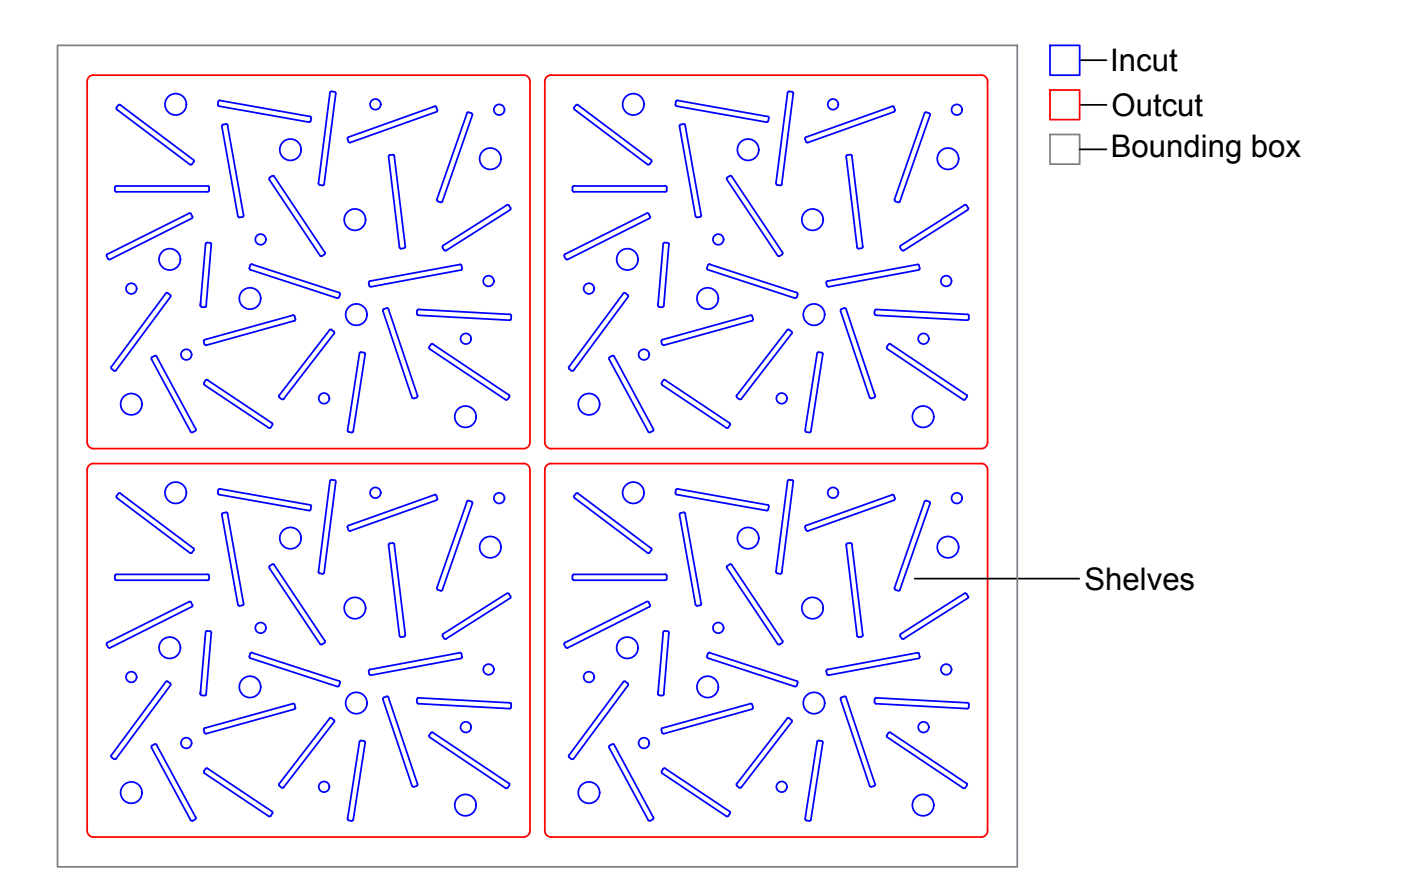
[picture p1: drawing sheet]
<svg xmlns="http://www.w3.org/2000/svg" width="204mm" height="130mm" viewBox="0 0 204 130" stroke-linecap="round" stroke-linejoin="round" font-family="sans-serif">
<defs><g id="words">
<g font-size="4.5">
<text x="161.5" y="10.4">Incut</text>
<text x="161.7" y="16.9">Outcut</text>
<text x="161.6" y="22.9">Bounding box</text>
<text x="157.8" y="85.9">Shelves</text>
</g>
</g></defs>
<g fill="none" stroke="#00f" stroke-width=".25">
<path d="M17.5 15.3l10.6 8M17.5 15.3h-.3l-.2 .3v.3l10.6 8M32.3 18.4l2.3 13.1M32.5 18.1l-.2 .3M32.9 18.1h-.4M32.9 18l.2 .2M33.1 18.2l2.3 13.1M45.2 17.6l-.2 .2-13.1-2.4-.2-.2 .1-.4 .2-.2 13.1 2.4h.2v.2l-.1 .4M48.3 13.3l-.3 .2-1.7 13.2M48.3 13.3l.4 .1 .2 .2-1.7 13.2-.3 .2-.4-.1M50.7 20l-.1 .2 .1 .4 .3 .2M63.2 15.5l-12.5 4.5"/>
<path d="M63.2 15.5l.3 .1M63.5 15.6l.1 .4M63.6 16l-.1 .3-12.5 4.4M68.2 16.3l-.3 .2-4.3 12.5M68.2 16.4l.4 .1 .1 .3M68.7 16.8l-4.3 12.5-.3 .2M83.8 15.3l-.2 .3v.3l10.6 8h.3M83.8 15.3h.3l10.6 8M98.3 14.8v.4l.2 .2M98.5 15.5l13 2.3 .3-.2 .1-.4M98.6 14.6l13.1 2.4M98.6 14.6l-.3 .2"/>
<path d="M99 18.1l.5-.1 .2 .2M99.1 18.1l-.2 .3M99.7 18.2l2.3 13.1-.1 .3h-.4l-.3-.1-2.3-13.1M111.7 16.9l.2 .3M114.8 13.3l.5 .1 .1 .2M114.9 13.3l-.3 .2-1.7 13.2M115.4 13.6l-1.6 13.2M117.3 20l-.1 .2M129.8 15.5l-12.5 4.5M129.8 15.5l.3 .1 .1 .4M130.2 16l-.1 .3-12.5 4.4-.3-.1M134.8 16.4l.4 .1 .1 .3-4.4 12.5-.2 .2"/>
<path d="M134.8 16.3l-.3 .2-4.3 12.5 .1 .3M152.8 6.6h4.3v4.3h-4.3zM16.7 27.7l.2 .2h13.3M16.7 27.3v.4M27.5 31l.3 .1M27.5 31.1l-11.9 5.9M27.8 31.1l.2 .4M27.9 31.8l-11.9 6-.3-.1-.2-.4 .1-.3M28 31.5l-.1 .3M28.2 23.3v.3l-.4 .4-.2-.1M30.2 27.1h-13.3l-.2 .2M30.2 27.1l.2 .2"/>
<path d="M30.4 27.3v.4M30.4 27.7l-.2 .2M30.5 35.3h-.3l-.3 .2-.7 9M30.6 35.3l.2 .3M30.7 35.6l-.7 8.9M34.6 31.5l.3 .1M35.5 31.3l-.2 .3h-.4M36.3 39l.1 .3M36.4 39.3l12.7 4.1 .3-.2M36.7 38.5l12.6 4.1M36.7 38.5l-.3 .1-.1 .4M39.2 26.1l7.4 11.1 .3 .1"/>
<path d="M39.6 25.6l-.3 .2-.1 .3M39.6 25.6l.3 .1M39.9 25.7l7.4 11M46.3 26.7l.2 .2M47.3 36.7l-.1 .3-.3 .3M57.4 22.7l1.6 13.2M57.4 22.7l-.3-.2-.5 .1-.1 .2 1.6 13.2 .3 .2 .4-.1 .2-.2M63.6 29l.1 .3M63.7 29.3l.4 .1M64.4 36l.2 .4 .3 .1M67.1 39.3l-13.1 2.4-.3-.1M67.2 39.1v-.4l-.3-.2-13.1 2.4"/>
<path d="M67.2 39l-.1 .3M73.8 29.8l-9.3 5.9-.1 .4M73.8 29.8l.3 .1M74 29.9l.3 .3-.1 .4-9.3 5.9M83.3 27.3l.2-.2h13.3h.2v.2v.4M83.3 27.3v.4M94.1 31.1l-11.9 5.9-.1 .3 .2 .4 .3 .1 11.9-6M94.1 31l.3 .1 .2 .6-.1 .1M94.7 23.3l.1 .3M94.8 23.6l-.3 .3M97 27.7l-.2 .2h-13.3l-.2-.2M97.1 35.3h-.4l-.2 .2-.8 9"/>
<path d="M97.1 35.3l.3 .3-.8 8.9M103 38.6l-.1 .4 .1 .3M103 39.3l12.7 4.1M103.3 38.5l12.6 4.1M103.3 38.5l-.3 .1M105.8 26.1l-.1-.1 .5-.4 .3 .1 7.4 11M105.8 26.1l7.4 11.1 .3 .1 .3-.3 .1-.3M112.9 26.7l.2 .2M113.1 26.9l.4 .1M113.8 26.8l-.3 .2M117.1 20.2l.2 .4M125.5 35.9l-1.5-13.2-.3-.2-.5 .1-.1 .2 1.6 13.2"/>
<path d="M125.6 35.9l-.2 .2-.4 .1-.3-.2M130.3 29.3l.4 .1M131.1 35.7l-.1 .3 .2 .4 .3 .1M133.5 38.5l-13.1 2.4M133.5 38.5l.3 .2M133.6 39.3l-13 2.4M133.7 38.7l.1 .4M133.8 39l-.1 .3M140.8 30.6l-9.3 5.9M140.8 30.2l-.2-.3-.3-.1-9.3 6M140.9 30.2l-.1 .4M22.1 52l-.1 .3 5.7 10.5"/>
<path d="M22.5 51.8l.3 .1M22.5 51.8l-.4 .2M22.8 51.9l5.7 10.5M24.7 42.9l-.3-.2h-.3l-7.9 10.7v.3M24.8 42.9v.3l-7.9 10.7-.3 .1-.4-.3M29.2 44.4l.2 .3h.4M29.2 44.1v.4M30 44.5l-.2 .2M30.2 55.3l9.4 6.3v.3M30.2 55.3l-.3 .1-.2 .3 .1 .3 9.3 6.3 .3-.1 .2-.3M42.9 46l.1 .4M42.9 46l-.3-.1-12.8 3.5-.2 .3"/>
<path d="M43 46.4l-.2 .3-12.8 3.6-.2-.2-.2-.4M47.9 48l-7.3 9.5 .1 .3M48.2 48l.4 .3M48.3 48h-.3M48.6 48.2v.4M48.6 48.6l-7.3 9.5h-.3l-.4-.3M49.3 42.6l.2 .3-.2 .3M52.5 51.3h.4M52.6 51.2l-.3 .2-1.7 11.2 .2 .3h.4l.2-.1 1.7-11.2-.1-.3M53.6 41.2l.1 .4M53.8 40.9l-.1 .3M56.5 45l4.3 12.6-.2 .3-.4 .1-.2-.2"/>
<path d="M56.5 45l-.3-.2-.3 .2-.2 .3 4.2 12.6M60.7 45.7l.2 .2M60.9 45.9l13.3 .7 .2-.2M60.9 45l13.3 .8M60.9 45l-.2 .3-.1 .4M62.7 50.1h.3l11 7.4M62.7 50.1l-.2 .4v.3l11.1 7.4M73.9 58.1l-.3 .1M74.1 57.5v.3l-.2 .3M74.2 45.7l.2 .3v.4M88.6 52.3l5.7 10.5M89.1 51.8l-.4 .2-.1 .3"/>
<path d="M89.1 51.8l.3 .1 5.7 10.5M91.3 42.9l.1 .3-7.9 10.7-.3 .1-.4-.3v-.3l7.9-10.7h.3l.3 .2M95.7 44.4l.2 .3h.4l.3-.2M95.8 44.1l-.1 .4M96.3 55.7v.3M96.3 56l9.4 6.3 .3-.1 .2-.3M96.4 49.4l-.2 .3M96.8 55.3l9.4 6.3v.3M96.8 55.3l-.3 .1-.2 .3M109.2 45.9l-12.8 3.5M109.2 45.9l.3 .1M109.5 46l.1 .4"/>
<path d="M109.6 46.4l-.2 .3-12.8 3.6-.3-.2-.1-.4M114.5 48l-7.3 9.5v.3l.4 .3h.3M114.8 48l.4 .3M114.9 48h-.4M115.2 48.2v.4l-7.3 9.5M115.9 42.6l.2 .3M116.1 42.9l-.2 .3-.2 .2M118.9 51.4l-1.7 11.2 .2 .3M119.5 51.3l-.3-.1-.3 .2M119.6 51.3l.1 .3M119.7 51.6l-1.7 11.2M120.2 41.2l.1 .4"/>
<path d="M120.3 41.6l.3 .1M120.4 40.9l-.2 .3M123.1 45l4.2 12.6M123.1 45l-.3-.2-.3 .2-.2 .3 4.2 12.6M126.6 57.8l.2 .2M127.3 45.3v.4l.2 .2 13.2 .7M127.3 45.3l.2-.3 13.3 .8M127.4 57.6l-.2 .3-.4 .1M140.5 58.1l-.3 .1M140.7 57.8l-.2 .3M140.7 57.8l-.1-.3-11-7.4h-.3l-.2 .4v.3l11.1 7.4M140.8 45.7l.2 .3"/>
<path d="M141 46v.4l-.3 .2M17.5 71.8l10.6 8M17.5 71.8h-.3l-.2 .4v.3l10.6 8M28.2 79.8v.3l-.3 .3-.3 .1M28.4 62.7l-.4 .2-.3-.1M28.5 62.4l-.1 .3M32.3 74.9l2.3 13.1M32.5 74.7l-.2 .2M32.9 74.6l-.4 .1M32.9 74.6l.2 .2M33.1 74.8l2.3 13.1M45.2 74.1l-.2 .2-13.1-2.3-.2-.3 .1-.4 .2-.2 13.1 2.4 .2 .1v.1l-.1 .4"/>
<path d="M57.4 79.2l1.6 13.2-.2 .3h-.4l-.3-.2-1.6-13.2 .1-.1 .5-.2 .3 .2M63.2 72l-12.5 4.5-.1 .3 .1 .4 .3 .1M63.2 72l.3 .1M63.5 72.2l.1 .3M63.5 72.8l-12.5 4.5M63.6 72.5l-.1 .3M68.7 73.3l-4.3 12.6-.3 .1-.4-.1M68.7 73.3l-.1-.3-.5-.1-.2 .1-4.3 12.6M83.8 71.9l-.2 .3v.3l10.6 8 .3-.1M83.8 71.8h.3l10.6 8M94.7 79.8l.1 .3M95.1 62.4l-.1 .3-.4 .2-.3-.1"/>
<path d="M98.3 71.3v.4l.2 .3M98.5 72l13 2.3 .3-.2 .1-.4M98.6 71.2l13.1 2.3M98.6 71.1l-.3 .2M99 74.7l.5-.1 .2 .2M99.1 74.7l-.2 .2M99.7 74.8l2.3 13.1-.1 .2-.4 .1-.3-.2-2.3-13.1M111.7 73.5l.2 .2M115.4 70.1l-1.6 13.2M115.4 70.1l-.1-.2h-.6l-.1 .1-1.7 13.2M117.1 76.8l.2 .4M117.3 77.2l.3 .1"/>
<path d="M117.3 62.9l.4 .1M118 62.8l-.2 .1M129.8 72l-12.5 4.5-.1 .3M129.8 72l.3 .1M130.1 72.2l.1 .3M130.1 72.8l-12.5 4.5M130.2 72.5l-.1 .3M134.8 72.9l.4 .1 .1 .3M134.8 72.9l-.3 .1-4.3 12.6 .1 .2M135.3 73.3l-4.3 12.6-.3 .1M16.7 83.8v.4l.2 .3h13.3M24.7 99.4l-.3-.2-.3 .1-7.9 10.6v.3"/>
<path d="M24.8 99.4v.4l-7.9 10.6M27.5 87.6l.3 .1M27.5 87.6l-11.9 5.9M27.8 87.7l.2 .4M27.9 88.3l-11.9 6-.3-.1-.2-.4 .1-.3M28 88l-.1 .3M29.9 92.1l-.7 8.9M30.1 91.8l.4 .1M30.2 91.8l-.3 .2M30.2 83.6h-13.3l-.2 .2M30.2 83.6l.2 .2M30.4 83.8v.4"/>
<path d="M30.4 84.2l-.2 .3M30.6 91.9l.2 .2M30.7 92.1l-.7 9M34.6 88l.3 .2M35.5 87.9l-.2 .2-.4 .1M36.3 95.5l.1 .3 12.7 4.1 .3-.1M36.7 95l12.6 4.1 .2 .3-.2 .4M36.7 95l-.3 .1-.1 .4M39.2 82.7l7.4 11 .3 .1M39.3 82.4l-.1 .3M39.6 82.1l-.4 .3M39.6 82.1l.3 .1"/>
<path d="M39.9 82.2l7.4 11.1M46.3 83.2l1.7-13.2 .1-.1h.6l.2 .2-1.7 13.2-.3 .2h-.4M46.3 83.2l.2 .3M47.3 93.3l-.1 .3-.3 .2M53.8 97.4l-.1 .3v.4l.3 .2M63.6 85.6l.1 .2M64.4 92.6l.2 .3 .3 .1M67.1 95.8l-13.1 2.5M67.1 95.2l.1 .4M67.2 95.2l-.3-.2-13.1 2.5M67.2 95.6l-.1 .2M73.8 86.4l-9.3 5.9-.1 .3"/>
<path d="M73.8 86.4h.3M74 86.4l.3 .4-.1 .3-9.3 5.9M83.3 83.8l.2-.2h13.3l.2 .1v.1v.6l-.2 .1h-13.3l-.2-.3v-.4M91.3 99.4l-.3-.2-.3 .1-7.9 10.6v.3l.4 .3 .3-.1M91.3 99.4l.1 .4-7.9 10.6M94.1 87.6l-11.9 5.9-.1 .3 .2 .4 .3 .1 11.9-6M94.1 87.6l.3 .1 .2 .4M94.6 88l-.1 .3M94.8 80.1l-.3 .3M96.5 92.1l-.8 8.9M96.7 91.8l.4 .1M96.7 91.8l-.2 .2"/>
<path d="M97.1 91.9l.3 .2-.8 9M103 95.1l-.1 .4 .1 .3 12.7 4.1M103.3 95l12.6 4.1M103.3 95l-.3 .1M105.8 82.4v.3M105.8 82.4l.4-.3 .3 .1 7.4 11.1-.1 .3-.3 .2-.3-.1-7.4-11M112.9 83.2l.2 .3M113.1 83.5h.4M113.8 83.3l-.3 .2M115.9 99.1l.2 .3M116.1 99.4l-.2 .4-.2 .1M120.3 98.1l.3 .2"/>
<path d="M120.4 97.4l-.2 .3 .1 .4M125.5 92.4l-1.5-13.2-.3-.2-.5 .2-.1 .1 1.6 13.2M125.6 92.4l-.2 .3h-.4l-.3-.2M130.3 85.9l.4 .1M133.5 95l-13.1 2.5M133.5 95l.3 .2M133.6 95.8l-13 2.5M133.7 95.2l.1 .4M133.8 95.6l-.1 .2M140.3 86.4h.3l.2 .4M140.3 86.4l-9.3 5.9M140.8 87.1l-9.3 5.9-.3-.1-.2-.3 .1-.3"/>
<path d="M140.9 86.8l-.1 .3M16.2 110.2l.4 .3 .3-.1M22.1 108.5l-.1 .3 5.7 10.6M22.5 108.3l.3 .1M22.5 108.3l-.4 .2M22.8 108.4l5.7 10.6M28.4 119.3l-.4 .2-.3-.1M28.5 119l-.1 .3M29.2 101l.2 .2h.4M29.2 100.6v.4M29.6 106.2l.2 .4 .2 .2M29.7 112.2l.1 .3 9.3 6.3h.3l.2-.4"/>
<path d="M30 101l-.2 .2M30.2 111.9l9.4 6.2v.3M30.2 111.8l-.3 .1-.2 .3M42.6 102.4l.3 .2M42.6 102.4l-12.8 3.6-.2 .2M42.9 102.6l.1 .4M43 102.9l-.2 .3-12.8 3.6M47.9 104.6l-7.3 9.5 .1 .3M48.2 104.5l.4 .3M48.3 104.5l-.3 .1M48.6 104.8v.3M48.6 105.1l-7.3 9.5h-.3l-.4-.2"/>
<path d="M52.5 107.8l.4 .1M52.6 107.8l-.3 .2-1.7 11.2 .2 .2 .4 .1 .2-.2 1.7-11.2-.1-.3M55.9 101.5l-.2 .3 4.3 12.6 .2 .1 .4-.1 .2-.3-4.3-12.6M56.2 101.4l-.3 .1M56.2 101.4l.3 .1M60.7 102.2l.2 .2M60.9 102.4l13.3 .7 .2-.2M60.9 101.6l13.3 .7 .2 .2M60.9 101.6l-.2 .2-.1 .4M62.7 106.7l.3-.1 11 7.4M62.7 106.7l-.2 .3v.3l11.1 7.4M74.1 114v.3"/>
<path d="M74.1 114.3l-.2 .3-.3 .1M74.4 102.5v.4M88.6 108.8l5.7 10.6M88.6 108.8l.1-.3 .6-.2 .1 .1 5.7 10.6M95.1 119l-.1 .3-.4 .2-.3-.1M95.7 101l.2 .2h.4l.3-.2M95.8 100.6l-.1 .4M96.2 106.2l.1 .4 .3 .2M96.3 112.2v.3M96.3 112.5l9.4 6.3h.3l.2-.4M96.4 106l-.2 .2M96.8 111.9l9.4 6.2v.3"/>
<path d="M96.8 111.8l-.3 .1-.2 .3M109.2 102.4l-12.8 3.6M109.2 102.4l.3 .2 .1 .4M109.6 102.9l-.2 .3-12.8 3.6M114.5 104.6l-7.3 9.5v.3l.4 .2h.3M114.8 104.5l.4 .3M114.9 104.5l-.4 .1M115.2 104.8v.3l-7.3 9.5M117.3 119.4l.4 .1M118 119.3l-.2 .2M118.9 108l-1.7 11.2 .2 .2M119.5 107.9l-.3-.1-.3 .2"/>
<path d="M119.6 107.8l.1 .3M119.7 108.1l-1.7 11.2M122.5 101.5l-.2 .3 4.2 12.6M122.8 101.4l-.3 .1M122.8 101.4l.3 .1M123.1 101.5l4.2 12.6M126.6 114.4l.2 .1M127.3 101.8v.4l.2 .2 13.2 .7M127.3 101.8l.2-.2 13.3 .7 .1 .1 .1 .1M127.4 114.1l-.2 .3-.4 .1M129.3 106.7l-.2 .3v.3l11.1 7.4M129.3 106.7l.3-.1 11 7.4 .1 .3"/>
<path d="M140.7 114.3l-.2 .3-.3 .1M141 102.5v.4l-.3 .2"/>
<circle cx="25.6" cy="15.2" r="1.56"/>
<circle cx="54.6" cy="15.2" r=".77"/>
<circle cx="72.6" cy="16" r=".77"/>
<circle cx="92.2" cy="15.2" r="1.56"/>
<circle cx="121.2" cy="15.2" r=".77"/>
<circle cx="139.2" cy="16" r=".77"/>
<circle cx="24.7" cy="37.8" r="1.56"/>
<circle cx="37.9" cy="34.9" r=".77"/>
<circle cx="42.3" cy="21.8" r="1.56"/>
<circle cx="51.6" cy="32" r="1.56"/>
<circle cx="71.3" cy="23.1" r="1.56"/>
<circle cx="91.3" cy="37.8" r="1.56"/>
<circle cx="104.5" cy="34.9" r=".77"/>
<circle cx="108.9" cy="21.8" r="1.56"/>
<circle cx="118.2" cy="32" r="1.56"/>
<circle cx="137.9" cy="23.1" r="1.56"/>
<circle cx="19.1" cy="58.8" r="1.56"/>
<circle cx="19.1" cy="42" r=".77"/>
<circle cx="27.1" cy="51.6" r=".77"/>
<circle cx="36.4" cy="43.4" r="1.56"/>
<circle cx="47.2" cy="58" r=".77"/>
<circle cx="51.9" cy="45.8" r="1.56"/>
<circle cx="67.8" cy="49.3" r=".77"/>
<circle cx="71.1" cy="40.9" r=".77"/>
<circle cx="85.7" cy="58.8" r="1.56"/>
<circle cx="85.7" cy="42" r=".77"/>
<circle cx="93.7" cy="51.6" r=".77"/>
<circle cx="103" cy="43.4" r="1.56"/>
<circle cx="113.7" cy="58" r=".77"/>
<circle cx="118.4" cy="45.8" r="1.56"/>
<circle cx="134.4" cy="49.3" r=".77"/>
<circle cx="137.7" cy="40.9" r=".77"/>
<circle cx="25.6" cy="71.7" r="1.56"/>
<circle cx="42.3" cy="78.3" r="1.56"/>
<circle cx="54.6" cy="71.7" r=".77"/>
<circle cx="67.7" cy="60.7" r="1.56"/>
<circle cx="71.3" cy="79.6" r="1.56"/>
<circle cx="72.6" cy="72.5" r=".77"/>
<circle cx="92.2" cy="71.7" r="1.56"/>
<circle cx="108.9" cy="78.3" r="1.56"/>
<circle cx="121.2" cy="71.7" r=".77"/>
<circle cx="134.3" cy="60.7" r="1.56"/>
<circle cx="137.9" cy="79.6" r="1.56"/>
<circle cx="139.2" cy="72.5" r=".77"/>
<circle cx="19.1" cy="98.5" r=".77"/>
<circle cx="24.7" cy="94.3" r="1.56"/>
<circle cx="36.4" cy="100" r="1.56"/>
<circle cx="37.9" cy="91.4" r=".77"/>
<circle cx="51.6" cy="88.5" r="1.56"/>
<circle cx="71.1" cy="97.4" r=".77"/>
<circle cx="85.7" cy="98.5" r=".77"/>
<circle cx="91.3" cy="94.3" r="1.56"/>
<circle cx="103" cy="100" r="1.56"/>
<circle cx="104.5" cy="91.4" r=".77"/>
<circle cx="118.2" cy="88.5" r="1.56"/>
<circle cx="137.7" cy="97.4" r=".77"/>
<circle cx="19.1" cy="115.4" r="1.56"/>
<circle cx="27.1" cy="108.2" r=".77"/>
<circle cx="47.2" cy="114.5" r=".77"/>
<circle cx="51.9" cy="102.3" r="1.56"/>
<circle cx="67.7" cy="117.2" r="1.56"/>
<circle cx="67.8" cy="105.8" r=".77"/>
<circle cx="85.7" cy="115.4" r="1.56"/>
<circle cx="93.7" cy="108.2" r=".77"/>
<circle cx="113.7" cy="114.5" r=".77"/>
<circle cx="118.4" cy="102.3" r="1.56"/>
<circle cx="134.3" cy="117.2" r="1.56"/>
<circle cx="134.4" cy="105.8" r=".77"/>
</g>
<g fill="none" stroke="#f00" stroke-width=".25">
<path d="M13.6 10.9h62.6M13.6 10.9a.92 .92 0 0 0-.9 .9v52.6a.92 .92 0 0 0 .9 .9h62.6M76.2 10.9a.92 .92 0 0 1 .9 1v52.5a.92 .92 0 0 1-.9 .9M80.2 10.9h62.6M80.2 10.9a.92 .92 0 0 0-.9 .9v52.6a.92 .92 0 0 0 .9 .9M142.8 10.9a.92 .92 0 0 1 .9 1v52.5a.92 .92 0 0 1-.9 .9h-62.6M152.8 13.1h4.3v4.3h-4.3zM13.6 67.5h62.6M13.6 67.5a.92 .92 0 0 0-.9 .9v52.5a.92 .92 0 0 0 .9 .9h62.6M76.2 67.5a.92 .92 0 0 1 .9 .9v52.5a.92 .92 0 0 1-.9 .9M80.2 67.5h62.6M80.2 67.5a.92 .92 0 0 0-.9 .9v52.5a.92 .92 0 0 0 .9 .9"/>
<path d="M142.8 67.5a.92 .92 0 0 1 .9 .9v52.5a.92 .92 0 0 1-.9 .9h-62.6"/>
</g>
<path d="M157.1 15.3h3.9M157.1 8.8h3.9M157.1 21.7h3.9M133.1 84.2h23.9" fill="none" stroke="#000" stroke-width=".25"/>
<path d="M8.4 6.6h139.6v119.6h-139.6zM152.8 19.6h4.3v4.3h-4.3z" fill="none" stroke="#808080" stroke-width=".25"/>
<use href="#words"/>
</svg>
